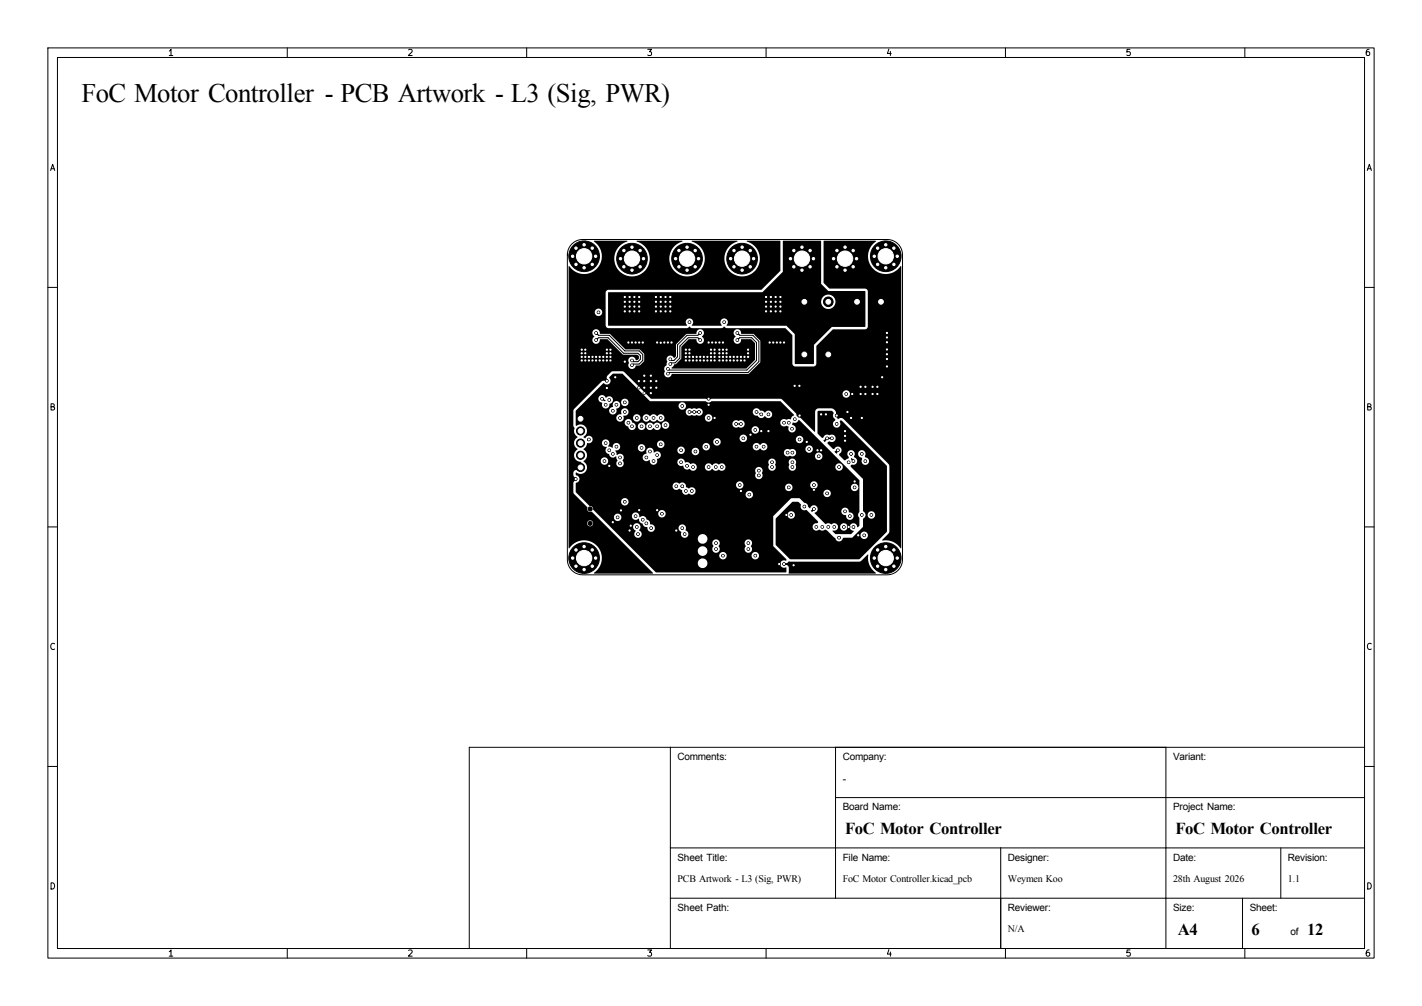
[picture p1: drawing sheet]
<svg xmlns="http://www.w3.org/2000/svg" width="297mm" height="210mm" viewBox="0 0 297 210" stroke-linecap="round" stroke-linejoin="round" font-family="sans-serif">
<defs><g id="words">
<text font-size="5.6" x="17" y="21.3">FoC Motor Controller - PCB Artwork - L3 (Sig, PWR)</text>
<g font-size="3.5">
<text x="176.5" y="174.1">FoC Motor Controller</text>
<text x="245.5" y="174.1">FoC Motor Controller</text>
<text x="246" y="195.1">A4</text>
<text x="261.4" y="195.1">6</text>
<text x="273" y="195.1">12</text>
</g>
<g font-size="2.1">
<text x="141.5" y="158.7">Comments:</text>
<text x="176" y="158.7">Company:</text>
<text x="245" y="158.7">Variant:</text>
<text x="176" y="163.2">-</text>
<text x="176" y="169.2">Board Name:</text>
<text x="245" y="169.2">Project Name:</text>
<text x="141.5" y="179.7">Sheet Title:</text>
<text x="176" y="179.7">File Name:</text>
<text x="210.5" y="179.7">Designer:</text>
<text x="245" y="179.7">Date:</text>
<text x="269" y="179.7">Revision:</text>
<text x="141.5" y="184.2">PCB Artwork - L3 (Sig, PWR)</text>
<text x="176" y="184.2">FoC Motor Controller.kicad_pcb</text>
<text x="210.5" y="184.2">Weymen Koo</text>
<text x="245" y="184.2">28th August 2026</text>
<text x="269" y="184.2">1.1</text>
<text x="141.5" y="190.2">Sheet Path:</text>
<text x="210.5" y="190.2">Reviewer:</text>
<text x="245" y="190.2">Size:</text>
<text x="261" y="190.2">Sheet:</text>
<text x="210.5" y="194.7">N/A</text>
<text x="269.5" y="195.2">of</text>
</g>
<g font-size="1.3">
<text x="35" y="12">1</text>
<text x="85" y="12">2</text>
<text x="135" y="12">3</text>
<text x="185" y="12">4</text>
<text x="235" y="12">5</text>
<text x="285" y="12">6</text>
<text x="10.3" y="36">A</text>
<text x="285.3" y="36">A</text>
<text x="10.2" y="86">B</text>
<text x="285.2" y="86">B</text>
<text x="10.2" y="136">C</text>
<text x="285.2" y="136">C</text>
<text x="10.2" y="186">D</text>
<text x="285.2" y="186">D</text>
<text x="35" y="200">1</text>
<text x="85" y="200">2</text>
<text x="135" y="200">3</text>
<text x="185" y="200">4</text>
<text x="235" y="200">5</text>
<text x="285" y="200">6</text>
</g>
</g></defs>
<g fill="none" stroke="#000" stroke-width=".21">
<path d="M10 10h277v190h-277zM12 12h273v186h-273zM60 10v2M110 10v2M160 10v2M210 10v2M260 10v2M119.4 50.9a3.2 3.2 0 0 1 2.3-.9h63.6a3.2 3.2 0 0 1 3.2 3.2v63.6a3.2 3.2 0 0 1-3.2 3.2h-63.6a3.2 3.2 0 0 1-3.2-3.2v-63.6a3.2 3.2 0 0 1 .9-2.3zM10 60h2M124.5 71l.5-.5h2l3.2 3.3h3l.5 .5v.7l-.5 .5h-1l-.2-.2M124.5 69.5l.5 .5h2.2l3.3 3.3h3l.8 .7v1.3l-.8 .7h-1.3l-.2 .3M146.2 71l-.5-.5h-2l-1.7 1.8v2.5l-1 1h-.8l-.2 .2"/>
<path d="M146.2 69.5l-.5 .5h-2.2l-2 2v2.5l-.8 .8h-.5l-.2-.3M154 71l.5-.5h2.5l1 1v3.8l-2 2h-16.3l-.2-.3M154 69.5l.5 .5h2.7l1.3 1.3v4.2l-2.3 2.3h-16.5l-.2 .2M285 60h2M10 110h2M285 110h2M140 156v42M174.5 156v31.5M243.5 156v42M285 156h-187v42M10 160h2M140 177h145"/>
<path d="M174.5 166.5h110.5M209 177v21M267.5 177v10.5M285 160h2M60 198v2M110 198v2M140 187.5h145M160 198v2M210 198v2M259.5 187.5v10.5M260 198v2"/>
</g>
<g fill="#000" stroke="#000" stroke-width=".21">
<circle cx="119.6" cy="53.5" r=".4"/>
<circle cx="120.3" cy="51.8" r=".4"/>
<circle cx="120.3" cy="55.2" r=".4"/>
<circle cx="122" cy="55.9" r=".4"/>
<circle cx="122" cy="51.1" r=".4"/>
<circle cx="122" cy="53.5" r="3.2"/>
<circle cx="123.7" cy="51.8" r=".4"/>
<circle cx="123.7" cy="55.2" r=".4"/>
<circle cx="124.4" cy="53.5" r=".4"/>
<circle cx="129.6" cy="54" r=".4"/>
<circle cx="130.3" cy="55.7" r=".4"/>
<circle cx="130.3" cy="52.3" r=".4"/>
<circle cx="132" cy="51.6" r=".4"/>
<circle cx="132" cy="56.4" r=".4"/>
<circle cx="132" cy="54" r="3.2"/>
<circle cx="133.7" cy="55.7" r=".4"/>
<circle cx="133.7" cy="52.3" r=".4"/>
<circle cx="134.4" cy="54" r=".4"/>
<circle cx="141.1" cy="54" r=".4"/>
<circle cx="141.8" cy="55.7" r=".4"/>
<circle cx="141.8" cy="52.3" r=".4"/>
<circle cx="143.5" cy="54" r="3.2"/>
<circle cx="143.5" cy="51.6" r=".4"/>
<circle cx="143.5" cy="56.4" r=".4"/>
<circle cx="145.2" cy="55.7" r=".4"/>
<circle cx="145.2" cy="52.3" r=".4"/>
<circle cx="145.9" cy="54" r=".4"/>
<circle cx="152.6" cy="54" r=".4"/>
<circle cx="153.3" cy="55.7" r=".4"/>
<circle cx="153.3" cy="52.3" r=".4"/>
<circle cx="155" cy="51.6" r=".4"/>
<circle cx="155" cy="56.4" r=".4"/>
<circle cx="155" cy="54" r="3.2"/>
<circle cx="156.7" cy="55.7" r=".4"/>
<circle cx="156.7" cy="52.3" r=".4"/>
<circle cx="157.4" cy="54" r=".4"/>
<circle cx="165.1" cy="54" r=".4"/>
<circle cx="165.8" cy="55.7" r=".4"/>
<circle cx="165.8" cy="52.3" r=".4"/>
<circle cx="167.5" cy="54" r="3.2"/>
<circle cx="167.5" cy="51.6" r=".4"/>
<circle cx="167.5" cy="56.4" r=".4"/>
<circle cx="169.2" cy="55.7" r=".4"/>
<circle cx="169.2" cy="52.3" r=".4"/>
<circle cx="169.9" cy="54" r=".4"/>
<circle cx="174.1" cy="54" r=".4"/>
<circle cx="174.8" cy="55.7" r=".4"/>
<circle cx="174.8" cy="52.3" r=".4"/>
<circle cx="176.5" cy="54" r="3.2"/>
<circle cx="176.5" cy="51.6" r=".4"/>
<circle cx="176.5" cy="56.4" r=".4"/>
<circle cx="178.2" cy="55.7" r=".4"/>
<circle cx="178.2" cy="52.3" r=".4"/>
<circle cx="178.9" cy="54" r=".4"/>
<circle cx="182.6" cy="53.5" r=".4"/>
<circle cx="183.3" cy="51.8" r=".4"/>
<circle cx="183.3" cy="55.2" r=".4"/>
<circle cx="185" cy="53.5" r="3.2"/>
<circle cx="185" cy="51.1" r=".4"/>
<circle cx="185" cy="55.9" r=".4"/>
<circle cx="186.7" cy="51.8" r=".4"/>
<circle cx="186.7" cy="55.2" r=".4"/>
<circle cx="187.4" cy="53.5" r=".4"/>
<circle cx="121.5" cy="73" r=".27"/>
<circle cx="121.5" cy="73.8" r=".27"/>
<circle cx="121.5" cy="74.5" r=".27"/>
<circle cx="121.5" cy="75.3" r=".28"/>
<circle cx="122.3" cy="73" r=".27"/>
<circle cx="122.3" cy="73.8" r=".27"/>
<circle cx="122.3" cy="74.5" r=".27"/>
<circle cx="122.3" cy="75.3" r=".28"/>
<circle cx="123" cy="74.5" r=".28"/>
<circle cx="123" cy="75.3" r=".28"/>
<circle cx="123.7" cy="74.5" r=".28"/>
<circle cx="123.8" cy="75.3" r=".28"/>
<circle cx="124.5" cy="71" r=".27"/>
<circle cx="124.5" cy="74.5" r=".27"/>
<circle cx="124.5" cy="69.5" r=".27"/>
<circle cx="124.5" cy="75.3" r=".28"/>
<circle cx="125" cy="65.2" r=".28"/>
<circle cx="125.3" cy="74.5" r=".27"/>
<circle cx="125.3" cy="75.3" r=".28"/>
<circle cx="126" cy="74.5" r=".28"/>
<circle cx="126" cy="75.3" r=".28"/>
<circle cx="126.7" cy="73" r=".27"/>
<circle cx="126.7" cy="73.8" r=".27"/>
<circle cx="126.7" cy="74.5" r=".28"/>
<circle cx="126.8" cy="75.3" r=".28"/>
<circle cx="126.8" cy="79.5" r=".28"/>
<circle cx="127.5" cy="73" r=".27"/>
<circle cx="127.5" cy="73.8" r=".27"/>
<circle cx="127.5" cy="74.5" r=".28"/>
<circle cx="127.5" cy="75.3" r=".28"/>
<circle cx="128.5" cy="78.8" r=".27"/>
<circle cx="130.5" cy="65" r=".27"/>
<circle cx="130.5" cy="62" r=".27"/>
<circle cx="130.5" cy="64" r=".27"/>
<circle cx="130.5" cy="63" r=".27"/>
<circle cx="130.5" cy="75.5" r=".28"/>
<circle cx="131.3" cy="71.5" r=".27"/>
<circle cx="131.5" cy="62" r=".27"/>
<circle cx="131.5" cy="65" r=".27"/>
<circle cx="131.5" cy="63" r=".27"/>
<circle cx="131.5" cy="64" r=".27"/>
<circle cx="132" cy="71.5" r=".28"/>
<circle cx="132" cy="75.3" r=".28"/>
<circle cx="132" cy="76.3" r=".28"/>
<circle cx="132.5" cy="65" r=".27"/>
<circle cx="132.5" cy="62" r=".27"/>
<circle cx="132.5" cy="64" r=".27"/>
<circle cx="132.5" cy="63" r=".27"/>
<circle cx="132.7" cy="71.5" r=".28"/>
<circle cx="133.4" cy="79.6" r=".25"/>
<circle cx="133.5" cy="65" r=".27"/>
<circle cx="133.5" cy="62" r=".27"/>
<circle cx="133.5" cy="63" r=".27"/>
<circle cx="133.5" cy="64" r=".27"/>
<circle cx="133.5" cy="71.5" r=".28"/>
<circle cx="134.3" cy="71.5" r=".27"/>
<circle cx="134.6" cy="78.4" r=".25"/>
<circle cx="134.6" cy="79.6" r=".25"/>
<circle cx="135.9" cy="78.4" r=".25"/>
<circle cx="135.9" cy="79.6" r=".25"/>
<circle cx="137" cy="62" r=".27"/>
<circle cx="137" cy="65" r=".27"/>
<circle cx="137" cy="63" r=".27"/>
<circle cx="137" cy="64" r=".27"/>
<circle cx="137.1" cy="79.6" r=".25"/>
<circle cx="137.3" cy="71.5" r=".27"/>
<circle cx="138" cy="65" r=".27"/>
<circle cx="138" cy="62" r=".27"/>
<circle cx="138" cy="64" r=".27"/>
<circle cx="138" cy="63" r=".27"/>
<circle cx="138" cy="71.6" r=".28"/>
<circle cx="138.7" cy="71.5" r=".28"/>
<circle cx="139" cy="65" r=".27"/>
<circle cx="139" cy="62" r=".27"/>
<circle cx="139" cy="64" r=".27"/>
<circle cx="139" cy="63" r=".27"/>
<circle cx="139.5" cy="77" r=".27"/>
<circle cx="139.5" cy="78" r=".27"/>
<circle cx="139.5" cy="71.5" r=".28"/>
<circle cx="140" cy="75" r=".28"/>
<circle cx="140" cy="62" r=".28"/>
<circle cx="140" cy="65" r=".28"/>
<circle cx="140" cy="76" r=".28"/>
<circle cx="140" cy="63" r=".28"/>
<circle cx="140" cy="64" r=".28"/>
<circle cx="140.3" cy="71.5" r=".27"/>
<circle cx="143.3" cy="73" r=".27"/>
<circle cx="143.3" cy="73.8" r=".27"/>
<circle cx="143.3" cy="74.5" r=".27"/>
<circle cx="143.3" cy="75.3" r=".28"/>
<circle cx="144" cy="73" r=".28"/>
<circle cx="144" cy="73.8" r=".28"/>
<circle cx="144" cy="67.2" r=".28"/>
<circle cx="144" cy="74.5" r=".28"/>
<circle cx="144" cy="75.3" r=".28"/>
<circle cx="144.7" cy="74.5" r=".28"/>
<circle cx="144.7" cy="75.3" r=".28"/>
<circle cx="145.5" cy="74.5" r=".28"/>
<circle cx="145.5" cy="75.3" r=".28"/>
<circle cx="146.3" cy="71" r=".27"/>
<circle cx="146.3" cy="69.5" r=".27"/>
<circle cx="146.3" cy="74.5" r=".27"/>
<circle cx="146.3" cy="75.3" r=".28"/>
<circle cx="147" cy="74.5" r=".28"/>
<circle cx="147" cy="75.3" r=".28"/>
<circle cx="147.7" cy="74.5" r=".28"/>
<circle cx="147.7" cy="75.3" r=".28"/>
<circle cx="148" cy="71.5" r=".28"/>
<circle cx="148.5" cy="73" r=".27"/>
<circle cx="148.5" cy="73.8" r=".27"/>
<circle cx="148.5" cy="74.5" r=".28"/>
<circle cx="148.5" cy="75.3" r=".28"/>
<circle cx="148.7" cy="71.5" r=".28"/>
<circle cx="149.3" cy="73" r=".27"/>
<circle cx="149.3" cy="73.8" r=".27"/>
<circle cx="149.3" cy="74.5" r=".27"/>
<circle cx="149.3" cy="75.3" r=".28"/>
<circle cx="149.5" cy="71.5" r=".28"/>
<circle cx="150.3" cy="73" r=".27"/>
<circle cx="150.3" cy="73.8" r=".27"/>
<circle cx="150.3" cy="71.5" r=".27"/>
<circle cx="150.3" cy="74.5" r=".27"/>
<circle cx="150.3" cy="75.3" r=".28"/>
<circle cx="151" cy="73.8" r=".27"/>
<circle cx="151" cy="73" r=".27"/>
<circle cx="151" cy="71.5" r=".27"/>
<circle cx="151" cy="74.5" r=".27"/>
<circle cx="151" cy="75.3" r=".28"/>
<circle cx="151.3" cy="67.2" r=".27"/>
<circle cx="151.7" cy="73" r=".27"/>
<circle cx="151.7" cy="73.8" r=".27"/>
<circle cx="151.7" cy="74.5" r=".28"/>
<circle cx="151.7" cy="75.3" r=".28"/>
<circle cx="152.5" cy="74.5" r=".28"/>
<circle cx="152.5" cy="75.3" r=".28"/>
<circle cx="153.3" cy="74.5" r=".27"/>
<circle cx="153.3" cy="75.3" r=".28"/>
<circle cx="154" cy="71" r=".27"/>
<circle cx="154" cy="69.5" r=".27"/>
<circle cx="154" cy="74.5" r=".27"/>
<circle cx="154" cy="75.3" r=".28"/>
<circle cx="154.7" cy="74.5" r=".28"/>
<circle cx="154.7" cy="75.3" r=".28"/>
<circle cx="155.5" cy="74.5" r=".28"/>
<circle cx="155.5" cy="75.3" r=".28"/>
<circle cx="156.2" cy="73.8" r=".27"/>
<circle cx="156.2" cy="73" r=".27"/>
<circle cx="156.3" cy="74.5" r=".27"/>
<circle cx="160" cy="65" r=".27"/>
<circle cx="160" cy="62" r=".27"/>
<circle cx="160" cy="64" r=".27"/>
<circle cx="160" cy="63" r=".27"/>
<circle cx="160.7" cy="71.5" r=".28"/>
<circle cx="161" cy="65" r=".27"/>
<circle cx="161" cy="62" r=".27"/>
<circle cx="161" cy="64" r=".27"/>
<circle cx="161" cy="63" r=".27"/>
<circle cx="161.5" cy="71.5" r=".28"/>
<circle cx="162" cy="65" r=".27"/>
<circle cx="162" cy="62" r=".27"/>
<circle cx="162" cy="63" r=".27"/>
<circle cx="162" cy="64" r=".27"/>
<circle cx="162.3" cy="71.5" r=".28"/>
<circle cx="163" cy="62" r=".27"/>
<circle cx="163" cy="65" r=".27"/>
<circle cx="163" cy="63" r=".27"/>
<circle cx="163" cy="64" r=".27"/>
<circle cx="163" cy="71.5" r=".27"/>
<circle cx="163.7" cy="71.5" r=".28"/>
<circle cx="173" cy="74" r="1"/>
<circle cx="173" cy="63" r="1"/>
<circle cx="184" cy="63" r="1"/>
<circle cx="184.2" cy="78.8" r=".27"/>
<circle cx="185.2" cy="70.5" r=".27"/>
<circle cx="185.2" cy="71.5" r=".27"/>
<circle cx="185.2" cy="73.9" r=".27"/>
<circle cx="185.2" cy="72.9" r=".27"/>
<circle cx="185.2" cy="74.9" r=".27"/>
<circle cx="185.2" cy="69.5" r=".28"/>
<circle cx="185.3" cy="76.5" r=".28"/>
<circle cx="120.3" cy="100" r=".27"/>
<circle cx="121.3" cy="92.5" r=".85"/>
<circle cx="121.3" cy="90" r=".85"/>
<circle cx="121.3" cy="95" r=".85"/>
<circle cx="121.3" cy="97.6" r=".85"/>
<circle cx="123" cy="91.8" r=".27"/>
<circle cx="125.7" cy="83.3" r=".28"/>
<circle cx="126.3" cy="96.3" r=".27"/>
<circle cx="126.5" cy="92.5" r=".27"/>
<circle cx="126.5" cy="84.5" r=".28"/>
<circle cx="126.7" cy="81" r=".27"/>
<circle cx="127.3" cy="94" r=".27"/>
<circle cx="127.3" cy="97.3" r=".27"/>
<circle cx="127.3" cy="83.5" r=".28"/>
<circle cx="128" cy="85.8" r=".27"/>
<circle cx="128" cy="94.8" r=".27"/>
<circle cx="128.7" cy="93.3" r=".28"/>
<circle cx="128.8" cy="84.5" r=".28"/>
<circle cx="129.5" cy="95.5" r=".27"/>
<circle cx="129.5" cy="96.8" r=".27"/>
<circle cx="129.5" cy="87.3" r=".28"/>
<circle cx="130.5" cy="86" r=".27"/>
<circle cx="130.5" cy="84" r=".27"/>
<circle cx="131.3" cy="88.3" r=".27"/>
<circle cx="132" cy="89" r=".27"/>
<circle cx="133" cy="87.3" r=".28"/>
<circle cx="133.4" cy="80.9" r=".25"/>
<circle cx="134" cy="93.5" r=".27"/>
<circle cx="134" cy="89" r=".27"/>
<circle cx="134.6" cy="82.1" r=".25"/>
<circle cx="134.6" cy="80.9" r=".25"/>
<circle cx="135" cy="95.5" r=".27"/>
<circle cx="135" cy="87.3" r=".28"/>
<circle cx="135.7" cy="89" r=".27"/>
<circle cx="135.7" cy="94.3" r=".28"/>
<circle cx="135.9" cy="82.1" r=".25"/>
<circle cx="135.9" cy="80.9" r=".25"/>
<circle cx="136.5" cy="87.3" r=".28"/>
<circle cx="136.5" cy="96.3" r=".28"/>
<circle cx="137.1" cy="80.9" r=".25"/>
<circle cx="137.3" cy="95" r=".27"/>
<circle cx="137.3" cy="89" r=".27"/>
<circle cx="138" cy="92.8" r=".27"/>
<circle cx="138" cy="87.3" r=".28"/>
<circle cx="139" cy="88.8" r=".27"/>
<circle cx="142.3" cy="96.5" r=".27"/>
<circle cx="142.3" cy="94" r=".27"/>
<circle cx="142.5" cy="84.8" r=".27"/>
<circle cx="143.5" cy="97.3" r=".28"/>
<circle cx="144" cy="86" r=".28"/>
<circle cx="144.7" cy="97.5" r=".27"/>
<circle cx="145" cy="86" r=".28"/>
<circle cx="145.3" cy="94.3" r=".27"/>
<circle cx="146" cy="86" r=".28"/>
<circle cx="147.5" cy="93.3" r=".28"/>
<circle cx="148" cy="97.5" r=".28"/>
<circle cx="148" cy="83.3" r=".28"/>
<circle cx="148" cy="87.3" r=".28"/>
<circle cx="148" cy="84.5" r=".28"/>
<circle cx="149.3" cy="87.3" r=".27"/>
<circle cx="149.5" cy="97.5" r=".27"/>
<circle cx="149.7" cy="92.3" r=".28"/>
<circle cx="150.7" cy="97.5" r=".27"/>
<circle cx="153.7" cy="88.5" r=".27"/>
<circle cx="154.7" cy="88.5" r=".27"/>
<circle cx="155.2" cy="91.5" r=".27"/>
<circle cx="156.7" cy="90.8" r=".27"/>
<circle cx="157.7" cy="89.8" r=".27"/>
<circle cx="158" cy="86" r=".27"/>
<circle cx="158" cy="93.3" r=".27"/>
<circle cx="158.5" cy="98.3" r=".28"/>
<circle cx="158.5" cy="99.3" r=".28"/>
<circle cx="159" cy="90" r=".27"/>
<circle cx="159" cy="86.5" r=".27"/>
<circle cx="159.5" cy="93.3" r=".28"/>
<circle cx="160.5" cy="90" r=".27"/>
<circle cx="160.5" cy="86.5" r=".27"/>
<circle cx="161.3" cy="97.5" r=".27"/>
<circle cx="161.3" cy="96.5" r=".27"/>
<circle cx="163.7" cy="88.3" r=".28"/>
<circle cx="164.5" cy="94.5" r=".27"/>
<circle cx="164.7" cy="88.3" r=".28"/>
<circle cx="165.4" cy="89.5" r=".27"/>
<circle cx="165.5" cy="97.5" r=".27"/>
<circle cx="165.5" cy="94.5" r=".27"/>
<circle cx="165.5" cy="96.5" r=".27"/>
<circle cx="166" cy="80.5" r=".27"/>
<circle cx="166" cy="87.5" r=".27"/>
<circle cx="167" cy="80.5" r=".27"/>
<circle cx="167" cy="91.8" r=".27"/>
<circle cx="167" cy="86.8" r=".27"/>
<circle cx="168.5" cy="92.3" r=".28"/>
<circle cx="169" cy="93.8" r=".27"/>
<circle cx="170.7" cy="94" r=".27"/>
<circle cx="171" cy="95.3" r=".27"/>
<circle cx="171.5" cy="86.5" r=".27"/>
<circle cx="171.5" cy="94" r=".27"/>
<circle cx="172.5" cy="86.5" r=".27"/>
<circle cx="172.7" cy="91.5" r=".28"/>
<circle cx="173.7" cy="91.5" r=".28"/>
<circle cx="174.7" cy="88.5" r=".28"/>
<circle cx="174.7" cy="86.8" r=".28"/>
<circle cx="175" cy="94" r=".27"/>
<circle cx="175.2" cy="97.5" r=".27"/>
<circle cx="176.5" cy="91" r=".27"/>
<circle cx="176.5" cy="90" r=".27"/>
<circle cx="176.5" cy="92" r=".27"/>
<circle cx="176.7" cy="82.3" r=".28"/>
<circle cx="177" cy="86" r=".27"/>
<circle cx="177.2" cy="96.5" r=".27"/>
<circle cx="177.7" cy="94.8" r=".28"/>
<circle cx="177.7" cy="87.3" r=".28"/>
<circle cx="178" cy="82.3" r=".28"/>
<circle cx="178.3" cy="96.3" r=".28"/>
<circle cx="179.7" cy="80.8" r=".28"/>
<circle cx="179.7" cy="82.3" r=".28"/>
<circle cx="180" cy="94.8" r=".27"/>
<circle cx="180" cy="87.3" r=".27"/>
<circle cx="180.7" cy="96.3" r=".27"/>
<circle cx="180.7" cy="80.8" r=".28"/>
<circle cx="180.7" cy="82.3" r=".28"/>
<circle cx="182.2" cy="80.8" r=".27"/>
<circle cx="182.3" cy="82.3" r=".28"/>
<circle cx="183.2" cy="80.8" r=".27"/>
<circle cx="183.3" cy="82.3" r=".28"/>
<circle cx="119.6" cy="116.5" r=".4"/>
<circle cx="120.3" cy="114.8" r=".4"/>
<circle cx="120.3" cy="118.2" r=".4"/>
<circle cx="122" cy="114.1" r=".4"/>
<circle cx="122" cy="118.9" r=".4"/>
<circle cx="122" cy="116.5" r="3.2"/>
<circle cx="123.2" cy="106.2" r=".42"/>
<circle cx="123.2" cy="109.2" r=".42"/>
<circle cx="123.7" cy="114.8" r=".4"/>
<circle cx="123.7" cy="118.2" r=".4"/>
<circle cx="124.4" cy="116.5" r=".4"/>
<circle cx="128" cy="109" r=".27"/>
<circle cx="129" cy="108" r=".28"/>
<circle cx="129.7" cy="106.6" r=".27"/>
<circle cx="130.5" cy="104.7" r=".27"/>
<circle cx="131.5" cy="110.7" r=".28"/>
<circle cx="131.7" cy="109.7" r=".27"/>
<circle cx="132.7" cy="107.7" r=".27"/>
<circle cx="133" cy="110" r=".28"/>
<circle cx="133.3" cy="111.5" r=".27"/>
<circle cx="133.5" cy="106.5" r=".27"/>
<circle cx="134.3" cy="108.5" r=".27"/>
<circle cx="135" cy="109.3" r=".28"/>
<circle cx="136" cy="110.3" r=".28"/>
<circle cx="137.3" cy="106.5" r=".27"/>
<circle cx="138.3" cy="107.2" r=".27"/>
<circle cx="141.3" cy="101.5" r=".27"/>
<circle cx="141.3" cy="110.7" r=".27"/>
<circle cx="142.5" cy="101.5" r=".27"/>
<circle cx="142.5" cy="110.3" r=".28"/>
<circle cx="143" cy="111.5" r=".28"/>
<circle cx="143.3" cy="102.5" r=".27"/>
<circle cx="144.5" cy="102.5" r=".27"/>
<circle cx="149.6" cy="114.6" r=".27"/>
<circle cx="149.6" cy="113.4" r=".27"/>
<circle cx="151" cy="116" r=".27"/>
<circle cx="154.5" cy="101.2" r=".28"/>
<circle cx="154.7" cy="102.5" r=".27"/>
<circle cx="156.3" cy="113.4" r=".27"/>
<circle cx="156.3" cy="114.6" r=".27"/>
<circle cx="156.5" cy="103.2" r=".28"/>
<circle cx="157.7" cy="116" r=".28"/>
<circle cx="162.7" cy="117.7" r=".27"/>
<circle cx="163.7" cy="117.7" r=".27"/>
<circle cx="164.3" cy="107.5" r=".27"/>
<circle cx="164.7" cy="101.8" r=".27"/>
<circle cx="165.3" cy="107.5" r=".27"/>
<circle cx="165.7" cy="118" r=".28"/>
<circle cx="168" cy="105.7" r=".27"/>
<circle cx="170" cy="102.2" r=".27"/>
<circle cx="170" cy="101.2" r=".27"/>
<circle cx="170" cy="106.2" r=".27"/>
<circle cx="170.5" cy="110" r=".28"/>
<circle cx="171.7" cy="110" r=".28"/>
<circle cx="172.7" cy="103" r=".28"/>
<circle cx="173" cy="110" r=".28"/>
<circle cx="174.3" cy="110" r=".28"/>
<circle cx="175.3" cy="112.3" r=".28"/>
<circle cx="176.3" cy="110" r=".28"/>
<circle cx="176.5" cy="106.7" r=".27"/>
<circle cx="177.3" cy="110" r=".28"/>
<circle cx="177.5" cy="107.7" r=".27"/>
<circle cx="178.2" cy="110" r=".27"/>
<circle cx="178.5" cy="100.5" r=".27"/>
<circle cx="178.5" cy="101.8" r=".27"/>
<circle cx="179.2" cy="111.7" r=".27"/>
<circle cx="180" cy="107.5" r=".27"/>
<circle cx="180.5" cy="111.7" r=".27"/>
<circle cx="182" cy="107.5" r=".27"/>
<circle cx="182.6" cy="116.5" r=".4"/>
<circle cx="183.3" cy="114.8" r=".4"/>
<circle cx="183.3" cy="118.2" r=".4"/>
<circle cx="185" cy="116.5" r="3.2"/>
<circle cx="185" cy="114.1" r=".4"/>
<circle cx="185" cy="118.9" r=".4"/>
<circle cx="186.7" cy="114.8" r=".4"/>
<circle cx="186.7" cy="118.2" r=".4"/>
<circle cx="187.4" cy="116.5" r=".4"/>
</g>
<g fill="#000">
<path d="M124 50.3l6.9-.1 .1 .2a3.7 3.7 0 0 0-2 5.8 3.7 3.7 0 0 0 6.1-.1 3.7 3.7 0 0 0-2.1-5.7v-.2l9.5 .1a3.7 3.7 0 0 0-2.4 5.3 3.7 3.7 0 0 0 5.7 1.2 3.7 3.7 0 0 0-.2-5.8l-1.1-.7 9.4-.1 .1 .2a3.7 3.7 0 0 0-2 5.8 3.7 3.7 0 0 0 6.1-.1 3.7 3.7 0 0 0-2.1-5.7v-.2l7 .1v6.3l-3.9 3.9h-32.1l-.4 .2-.1 .4 .1 7.1 .5 .3h16.3l.6-.3 .6 .3h6.1l.6-.3 .6 .3h12.1l1.5 1.5v5.9l.1 .4 .5 .2h3.8l.4-.1 .2-.4v-3.8l3.4-3.4h6.8l.4-.3 .2-7.6a.63 .63 0 0 0-.7-.7h-7.3l-1.3-1.1v-8.8h11a3.8 3.8 0 0 0-1.3 5 3.8 3.8 0 0 0 4.9 1.5l.9-.6 .6-.6h.1v58.8h-.1a3.7 3.7 0 0 0-2.6-1.6l-1.2-.1 1.3-1.3 .2-.5-.1-13.8-9.6-9.7a.87 .87 0 0 0-1.1 .1l-.5-.7 .1-.8-.6-.7-3-.1a.76 .76 0 0 0-.8 .8v4l-.1 .1-2.8-2.8-.6-.2-.3-.3-.2-.6-2.8-2.8-.3-.1-14.5-.1-.6 .3-.7-.3h-11.3l-1.1-1h41.1a.78 .78 0 0 0 1 .8 .78 .78 0 0 0 .3-1.3 .78 .78 0 0 0-1.3 .3v.2h-41.1l-4.6-4.6-2.4-.1-1 .9a.68 .68 0 0 0 .1 1v.2l-.2 .2-.6-.3-.5 .1-5.8 5.8-.2 3.4 .3 .5a1.52 1.52 0 0 0 .6 1.9 1.57 1.57 0 0 0 0 2.6 1.41 1.41 0 0 0-.6 1.6 1.41 1.41 0 0 0 1.4 1.1l.4 .4a.87 .87 0 0 1 0 1.3 .87 .87 0 0 1-1.2 0h-.6l-.2 .4v.8l.7 .6-.7 .7v2.2l2.9 3a.69 .69 0 0 0 .1 .8 .69 .69 0 0 0 .8 .1l12.8 12.8-.1 .1-12.3-.1a3.8 3.8 0 0 0 .6-5.7 3.8 3.8 0 0 0-5.8 .6v-5.3h3.8v.1a.63 .63 0 0 0 1 .5 .63 .63 0 0 0 0-1.1 .63 .63 0 0 0-1 .5h-3.8v-39.8h4.9l.1 .5 .3 .3a.84 .84 0 0 0 .1 1.5 .84 .84 0 0 0 1.2-.9h1.5l3.2 3.2 3 .1 .3 .3v.5l-.3 .3-.3-.1a.81 .81 0 0 0-1.2-.5 .81 .81 0 0 0-.2 1.2 .78 .78 0 0 0 0 1 .78 .78 0 0 0 1 .1h6.3l.2 .6a.82 .82 0 0 0 .4 1.3 .82 .82 0 0 0 1.1-.7l16-.1 2.4-2.4v-4.4l-1.4-1.5h-2.5l-.1-.1a.79 .79 0 0 0-1.2-.8 .79 .79 0 0 0 0 1.4 .84 .84 0 0 0 .1 1.5 .84 .84 0 0 0 1.2-.9h1.9l.9 .9v3.4l-1.8 1.8h-15.6v-.2l.5-.6 .4-.1 1.1-1.1v-2.6l1.6-1.5 1.6 .1a.8 .8 0 0 0 1.2 .8 .8 .8 0 0 0-.1-1.4 .8 .8 0 0 0 .1-1.5 .8 .8 0 0 0-1.2 .8l-.1 .1h-2l-2.1 2.1-.1 2.5-.4 .4a.86 .86 0 0 0-1.2-.4 .86 .86 0 0 0-.2 1.3l-.2 .7-.3 .2-.2 .4h-6.3l.4-.6h.8l.9-.9v-1.6l-1-.9h-2.9l-3.2-3.1-2-.1-.1-.1a.78 .78 0 0 0-.7-.9 .78 .78 0 0 0-.9 .7h-4.9v-4.3h5.4v.2a.78 .78 0 0 0 1.2 .6 .78 .78 0 0 0 0-1.4 .78 .78 0 0 0-1.2 .6h-5.4l.1-9.6a3.8 3.8 0 0 0 5.8 .6 3.8 3.8 0 0 0-.7-5.8zM127 61h32.3l4.2-4.3v-6.3l.1-.2 7.8 .1 .1 9 1.5 1.4h7.6l.1 .2v7.3l-7 .1-3.7 3.7-.1 4h-3.9v-6.3l-1.7-1.7h-12.5a.81 .81 0 0 0 .2-1.2 .81 .81 0 0 0-1.1-.2 .81 .81 0 0 0-.3 1.1l.1 .3-6.2-.1a.81 .81 0 0 0 .1-1.2 .81 .81 0 0 0-1.2 0 .81 .81 0 0 0 .1 1.2l-16.4 .1-.1-5.1h44.5a1.51 1.51 0 0 0 2.1 1.5 1.51 1.51 0 0 0 .4-2.5 1.51 1.51 0 0 0-2.5 .7v.3h-44.5zM124.5 69.5l.2-.1 .2 .4-.1 .2-.4-.3zM124.4 70.8l.4-.2 .1 .1-.2 .4zM128 78h2l5.8 5.7h11.5a.9 .9 0 0 0 1.3 0l14.4 .1 2.8 2.8-.4 .4-.2 .5-1.1 .1a.8 .8 0 0 0-1.1 .8 .8 .8 0 0 0 1.3 .5l.4 .2a.8 .8 0 0 0 .5 1.1 .8 .8 0 0 0 1-.6 .8 .8 0 0 0-.7-.9v-.4a1.11 1.11 0 0 0 1.4-.7l12.6 12.6v6.7a.8 .8 0 0 0 0 1.2v1.6l-.3 .4-.2-.2a.79 .79 0 0 0-.9-.7 .79 .79 0 0 0-.7 .9 .79 .79 0 0 0 .9 .7l-.6 .7h-3.1l-.7-.6v-.2a.87 .87 0 0 0 1.1-.8h.5a.78 .78 0 0 0 1 .8 .78 .78 0 0 0 .3-1.3 .78 .78 0 0 0-1.3 .4v.1h-.5a.88 .88 0 0 0-1.5-.4 .89 .89 0 0 0-1.1-.1l-2.2-2.4 .4-.3h5.1a.79 .79 0 0 0 .9 .8l.1 .1a.79 .79 0 0 0 .8 .9 .79 .79 0 0 0 .8-.9 .79 .79 0 0 0-1-.6v-.1a.78 .78 0 0 0-.7-.9 .78 .78 0 0 0-.9 .7l-5-.1a.82 .82 0 0 0-.5-1.1 .82 .82 0 0 0-1.1 .6l-.3-.3a.92 .92 0 0 0-.9-.9l-.9-.9h-1.7l-3.8 3.8v6.2l2.7 2.7v.3a.82 .82 0 0 0-1.2 .7 .82 .82 0 0 0 1.2 .8l-.1 1h-27l-2.1-2h10.7v.2a1.01 1.01 0 0 0 1.6 .7 1.01 1.01 0 0 0 0-1.7 1.01 1.01 0 0 0-1.6 .8h-10.7l-2.6-2.6h13.3v.2a1.01 1.01 0 0 0 1.5 .8h3a.78 .78 0 0 0 .8 .9 .78 .78 0 0 0 .8-.9h5.2a.78 .78 0 0 0 1 .8 .78 .78 0 0 0 .3-1.3 .78 .78 0 0 0-1.3 .4v.1h-5.2a.78 .78 0 0 0-.8-.7 .78 .78 0 0 0-.8 .7h-3l.2-.1a1.01 1.01 0 0 0-.2-1.7 1.01 1.01 0 0 0-1.5 .8h-13.3l-2.5-2.5h15.8v.2a1.01 1.01 0 0 0 1.7 .7h1.4l.2 .7a.8 .8 0 0 0 0 1.2 .8 .8 0 0 0 1.2-.1 .8 .8 0 0 0-.1-1.1l.2-.7h5.2l.3 .7a.8 .8 0 0 0 0 1.2 .8 .8 0 0 0 1.1-.1 .8 .8 0 0 0-.1-1.1 .79 .79 0 0 0-.1-1.3 .79 .79 0 0 0-1.2 .6l-5.2-.1a.78 .78 0 0 0-.8-.6 .78 .78 0 0 0-.7 .7h-1.4a1.01 1.01 0 0 0-.2-1.7 1.01 1.01 0 0 0-1.5 .8h-15.8l-2.5-2.5h4.8a.77 .77 0 0 0 .5 .8l.1 .1a.81 .81 0 0 0-.1 1.3 .81 .81 0 0 0 1.2-.2 .81 .81 0 0 0-.4-1.2 .8 .8 0 0 0-.1-1.3 .8 .8 0 0 0-1.2 .5h-4.8l-2-2h2.8a.78 .78 0 0 0 .9 .9 .78 .78 0 0 0 .6-1.1h2.3v.1a.86 .86 0 0 0 .6 .7 .86 .86 0 0 0 .9-.2 .86 .86 0 0 0 .7 1 .79 .79 0 0 0 .9 .7l.1 .1a.78 .78 0 0 0 .8 .9 .78 .78 0 0 0 .8-.8h4.9a.79 .79 0 0 0 .6 .8v.1a.79 .79 0 0 0 .4 1.1 .79 .79 0 0 0 1.1-.5 .79 .79 0 0 0-.6-1 .79 .79 0 0 0-.4-1.2 .79 .79 0 0 0-1.1 .7l-4.9-.1a.99 .99 0 0 0-1-.7v-.1a.88 .88 0 0 0-.8-.9 .88 .88 0 0 0-1.5-.4l-.2-.8h4.2v.3a.78 .78 0 0 0 1.2 .4 .78 .78 0 0 0-.1-1.3 .78 .78 0 0 0-1.1 .6l-4.3-.1a.78 .78 0 0 0-1.2 .6l-2.3-.1a.78 .78 0 0 0-.8-.4 .78 .78 0 0 0-.7 .7h-2.8l-1.5-1.5a.73 .73 0 0 0-.8-.8l-.9-.9h7.5a.78 .78 0 0 0 1.1 .8 .78 .78 0 0 0 .2-1.3 .78 .78 0 0 0-1.2 .3l-.1 .2h-7.5l-1.9-1.9-.1-1.4h20.3a.85 .85 0 0 0 .5 .9 .85 .85 0 0 0 1-.3l.5 .3a.86 .86 0 0 0 .5 .9 .86 .86 0 0 0 1-.2 .77 .77 0 0 0 .9 .2h10.8a.78 .78 0 0 0 .9 .8 .78 .78 0 0 0 .6-1.1h14.8v.2a.78 .78 0 0 0 1.2 .6 .78 .78 0 0 0 0-1.4 .78 .78 0 0 0-1.2 .6h-14.8a.78 .78 0 0 0-.8-.4 .78 .78 0 0 0-.7 .7h-10.8l.1-.1a.83 .83 0 0 0 0-1.2 .83 .83 0 0 0-1.2 .1l-.5-.3-.1-.5h10.5v.1a.78 .78 0 0 0 .6 .7 .78 .78 0 0 0 .8-.3h8.9a.78 .78 0 0 0 1 .8 .78 .78 0 0 0 .3-1.3h3.9a.78 .78 0 0 0 .5 .8 .78 .78 0 0 0 .9-.3h7.1a.78 .78 0 0 0 1.1 .8 .78 .78 0 0 0 .2-1.3 .78 .78 0 0 0-1.2 .3l-.1 .2h-7.1a.78 .78 0 0 0-.3-1.2 .78 .78 0 0 0-1.1 .7l-4-.1a.78 .78 0 0 0-1.2 .6l-8.8-.1a.78 .78 0 0 0-.5-1.1 .78 .78 0 0 0-1 .7l-10.5-.1a.85 .85 0 0 0-1.3-.1 .79 .79 0 0 0-.9-.2 .79 .79 0 0 0-.5 .6h-20.3v-.5a.89 .89 0 0 0 .8-.9 .89 .89 0 0 0-.8-.9l.2-.5a1.41 1.41 0 0 0 2-.3 1.41 1.41 0 0 0-.5-2l3.6-.1a.78 .78 0 0 0 1 .8 .78 .78 0 0 0 .3-1.3 .78 .78 0 0 0-1.3 .3v.2h-3.5a1.49 1.49 0 0 0-.1-2.5 1.48 1.48 0 0 0 .7-1.1l.8-.2h2.3a.8 .8 0 0 0 1 .9 .89 .89 0 0 0-.2 1 .89 .89 0 0 0 .7 .6 .86 .86 0 0 0 .6 .6 .86 .86 0 0 0 .9-.2l.3 .8a.8 .8 0 0 0 0 1.2 .8 .8 0 0 0 1.1 0 .8 .8 0 0 0-.1-1.2l.3-.7h3.9a.85 .85 0 0 0 .6 .8 .85 .85 0 0 0 .9-.2v.1a.78 .78 0 0 0 .6 .9 .78 .78 0 0 0 1-.6h4.2l.1 .5a.79 .79 0 0 0 1 .3h.1a.92 .92 0 0 0 1.4 .7 .78 .78 0 0 0 .9 .3 .78 .78 0 0 0 .5-.8h1.7v.2a.85 .85 0 0 0 .7 .7 .85 .85 0 0 0 .9-.4 .95 .95 0 0 0 1.4 .1 .77 .77 0 0 0 .9 .2h6.6l.2 .5a.82 .82 0 0 0 .1 1.1 .82 .82 0 0 0 1.1 0 .82 .82 0 0 0 0-1.1 .78 .78 0 0 0-.3-1.2 .78 .78 0 0 0-1.1 .7h-6.6l.1-.1a.83 .83 0 0 0 0-1.2 .83 .83 0 0 0-1.2 .1 1 1 0 0 0-1.3 .1 .78 .78 0 0 0-.9-.4 .78 .78 0 0 0-.6 .7h-1.7a.91 .91 0 0 0-1.3-.6 .78 .78 0 0 0-1.1-.2l-.1-.2h17.5l.1 .6a.81 .81 0 0 0 .1 1.1 .81 .81 0 0 0 1.1-.1 .81 .81 0 0 0 .1-1.1l.1-.5h2.7l.2 .6a.79 .79 0 0 0 .3 1.2 .79 .79 0 0 0 1.1-.8h8.2v.2a.78 .78 0 0 0 1.2 .6 .78 .78 0 0 0 0-1.4 .78 .78 0 0 0-1.2 .6h-8.2l-.2-.4a.8 .8 0 0 0-.3-1.2 .8 .8 0 0 0-1.1 .6h-2.7v-.1a.78 .78 0 0 0-.8-.6 .78 .78 0 0 0-.7 .7h-17.5a.78 .78 0 0 0-.8-.7 .78 .78 0 0 0-.7 .7h-4.2l-.1-.5a.83 .83 0 0 0 .8-.9 .83 .83 0 0 0-1-.7l-.5 .2v-.6h5l.1 .5a.78 .78 0 0 0 .8 .4 .78 .78 0 0 0 .6-.6h1.5a.78 .78 0 0 0 .6 .8 .78 .78 0 0 0 .9-.6h17.7a.84 .84 0 0 0 .5 .8 .84 .84 0 0 0 .9-.1l.3 .2 4.8-.1v.1a.78 .78 0 0 0 1.2 .6 .78 .78 0 0 0 0-1.3 .78 .78 0 0 0-1.2 .6h-4.3l.1-.1a.84 .84 0 0 0 0-1.1 .84 .84 0 0 0-1.1-.2 .78 .78 0 0 0-1.2 .6h-17.7a.78 .78 0 0 0-.6-.9 .78 .78 0 0 0-.9 .7l-1.5-.1a.78 .78 0 0 0-.7-.9 .78 .78 0 0 0-.8 .7h-5.1a.8 .8 0 0 0-1.1-.3 .8 .8 0 0 0-.3 1.1 .91 .91 0 0 0-.8 .7h-3.9a.89 .89 0 0 0-1.5-.4l-.3-.9 .2-.1a.77 .77 0 0 0 .8-.6h3.7a.78 .78 0 0 0 1.1 .8 .78 .78 0 0 0 .2-1.3 .78 .78 0 0 0-1.2 .4l-.1 .1h-3.7v-.4l-.2-.3h7.9a.78 .78 0 0 0 .5 .8 .78 .78 0 0 0 .9-.3h8.1v.1a.78 .78 0 0 0 .9 .7 .78 .78 0 0 0 .7-.8h8.9v.1a.85 .85 0 0 0 .7 .7 .85 .85 0 0 0 .9-.4v.1a.77 .77 0 0 0 1.3 0h8.1v.1a.78 .78 0 0 0 1.2 .6 .78 .78 0 0 0 0-1.3 .78 .78 0 0 0-1.2 .6l-8-.1a.84 .84 0 0 0-.4-1.1 .84 .84 0 0 0-1.1 .4 .79 .79 0 0 0-.8-.4 .79 .79 0 0 0-.7 .7l-8.9-.1a.78 .78 0 0 0-.8-.6 .78 .78 0 0 0-.8 .7h-8.1l.2-.5-.3-.5h10.5a.78 .78 0 0 0 1 .8 .78 .78 0 0 0 .3-1.3 .78 .78 0 0 0-1.3 .3v.2h-10.5a.78 .78 0 0 0-.8-.2 .78 .78 0 0 0-.5 .7l-8-.1a.85 .85 0 0 0-.9 0 .85 .85 0 0 0-.4 .9l-.9-.3a.84 .84 0 0 0 .2-1.1 .84 .84 0 0 0-1.1-.3l-.4 .6h-2.3l.3-.4v-.6h30.8a.78 .78 0 0 0 .6 .9 .78 .78 0 0 0 .9-.6h10.2a.78 .78 0 0 0 1.1 .8 .78 .78 0 0 0 .2-1.3 .78 .78 0 0 0-1.2 .3l-.1 .2h-10.2a.78 .78 0 0 0-.6-1 .78 .78 0 0 0-.9 .7h-30.8a.89 .89 0 0 0-1.6 .1l-.2-.3a1.38 1.38 0 0 0 .5-2 1.38 1.38 0 0 0-2.1-.3l-.1-.7h10.3v.1a.88 .88 0 0 0 .7 .8 .78 .78 0 0 0 .9 .7 .78 .78 0 0 0 .7-.9h.4a.78 .78 0 0 0 .8 .9 .78 .78 0 0 0 .8-.9h.2v.2a.85 .85 0 0 0 .7 .7 .85 .85 0 0 0 .9-.4 .77 .77 0 0 0 1 .3h19.4a.78 .78 0 0 0 1 .8 .78 .78 0 0 0 .3-1.3 .78 .78 0 0 0-1.3 .3v.2h-19.4a.77 .77 0 0 0 .4-1h.2v.1a.78 .78 0 0 0 1 .7 .78 .78 0 0 0 .5-1.1h13.3v.2a.86 .86 0 0 0 1.3 .5 .79 .79 0 0 0 1.2-.7 .79 .79 0 0 0-1.3-.6h-.1a.78 .78 0 0 0-1.1 .6h-13.3a.78 .78 0 0 0-.8-.4 .78 .78 0 0 0-.7 .7l-.3-.1a.92 .92 0 0 0-1.5 0 .78 .78 0 0 0-.8-.4 .78 .78 0 0 0-.6 .7h-.2a.78 .78 0 0 0-.8-.7 .78 .78 0 0 0-.8 .7h-.4l-.2-.4-.5-.3a.8 .8 0 0 0-.8-.7 .8 .8 0 0 0-.8 .7h-10.3v-1h8.5v.1a.78 .78 0 0 0 .9 .7 .78 .78 0 0 0 .7-.8h1.9v.1a.78 .78 0 0 0 .9 .7 .78 .78 0 0 0 .7-.8h.4v.1a.85 .85 0 0 0 .7 .7 .85 .85 0 0 0 .9-.4 .93 .93 0 0 0 1.5 0 .78 .78 0 0 0 .9 .4 .78 .78 0 0 0 .6-.8h8.4v.1a.78 .78 0 0 0 1.2 .6 .78 .78 0 0 0 0-1.3 .78 .78 0 0 0-1.2 .6l-8.4-.1a.86 .86 0 0 0-.7-.6 .86 .86 0 0 0-.9 .4 .93 .93 0 0 0-1.5 0 .78 .78 0 0 0-.9-.4 .78 .78 0 0 0-.6 .7l-.4-.1a.78 .78 0 0 0-.8-.6 .78 .78 0 0 0-.8 .7h-1.9l-.1-.3 .1-.1a.78 .78 0 0 0 1-.9h11.9a.84 .84 0 0 0 .5 .8 .84 .84 0 0 0 .9-.1l.3 .2 .5-.1a1.23 1.23 0 0 0 1.3-.5l.1-.3h10.4a.89 .89 0 0 0 1.1 .9 .89 .89 0 0 0 1.5 .1 .78 .78 0 0 0 1.2 .1 .78 .78 0 0 0-.1-1.2 .78 .78 0 0 0-1.1 .3h-.1a.93 .93 0 0 0-1-.4 .79 .79 0 0 0-.8-.5 .79 .79 0 0 0-.7 .7h-10.4a.88 .88 0 0 0-1.4-.6l-.3-.1-.7 .1a.78 .78 0 0 0-1.2 .6h-11.9a.8 .8 0 0 0-1.1-.6 .8 .8 0 0 0-.4 1.2 .89 .89 0 0 0-1.1 .7h-8.5l.1-1.5h6.9a.8 .8 0 0 0 1 .8 .8 .8 0 0 0 .5-1.2 .82 .82 0 0 0 .8-.5 .82 .82 0 0 0-.2-.9h.4a.78 .78 0 0 0 1.2 .8h10.8a.78 .78 0 0 0 1.1 .8 .78 .78 0 0 0 .2-1.3 .78 .78 0 0 0-1.2 .3l-.1 .2h-10.8a.78 .78 0 0 0 0-1.4 .78 .78 0 0 0-1.2 .6h-.5a.86 .86 0 0 0-1 .1 .86 .86 0 0 0-.2 1l-.5 .1-.3 .6h-6.9l2.5-2.5h2.2a.84 .84 0 0 0 .8 .9 .84 .84 0 0 0 .6 1.2 .84 .84 0 0 0 1-1 .81 .81 0 0 0 .4-1.3 .81 .81 0 0 0-1.3 0 .79 .79 0 0 0-.8-.5 .79 .79 0 0 0-.7 .7h-2.2l3.2-3.2a.93 .93 0 0 0 1.5-.4l-.3-.8zM145.9 70.6l.5 .2-.4 .3-.2-.4zM146 69.4l.4 .3-.5 .3-.1-.2zM154 69.5l.2-.1 .3 .4-.2 .1-.4-.2zM153.9 70.8l.4-.2 .1 .1-.2 .4zM167.1 62.1h1.8v1.8h-1.8zM167.1 73.1h1.8v1.8h-1.8zM178.1 62.1h1.8v1.8h-1.8z"/>
<path d="M120.4 86.6h1.7v1.7h-1.7zM122.8 91.5h.3l.2 .2-.1 .2-.2 .1a.24 .24 0 0 1-.4-.1 .24 .24 0 0 1 .2-.3zM125.6 83h.3l.6 .7-.3 .1-.6-.3zM143.8 85.8l.7 .1 .5-.2 .5 .2 .5-.2 .3 .3-.3 .3-.5-.2-1.5 .2-.3-.2zM153.5 88.3l.3-.1 .5 .2 .5-.2 .2 .3-.2 .3-.6-.2-.5 .2-.2-.2zM157.8 85.8h.3l.3 .4h-.5zM158.6 86.2l.5 .1 .2 .3-.4 .1zM172.6 91.3l1.2-.1 .2 .3-.2 .3-.9-.1-.6 .6-.3-.4zM170.8 85.8h2.9l.4 .3-.1 .4a.98 .98 0 0 0 .5 1.1l-.1 .2a.79 .79 0 0 0-.4 1 .79 .79 0 0 0 1.1 .4 .79 .79 0 0 0 .3-1.2l.1-.2h.3l9.4 9.5v13.7l-5.7 5.7-14.4 .1-3.1-3.2v-5.3l.8-.9h1.7v.2a.78 .78 0 0 0 1.2 .6 .78 .78 0 0 0 0-1.4 .78 .78 0 0 0-1.2 .6h-1.7l2.7-2.6h1.2l.6 .6a.85 .85 0 0 0 .2 .9 .85 .85 0 0 0 1 .2l2.3 2.3a.36 .36 0 0 1-.1 .4 .36 .36 0 0 1-.4 .1 .82 .82 0 0 0-.4 1.2 .82 .82 0 0 0 1.3 .1 1.3 1.3 0 0 0 1.2 0l2 1.7a.85 .85 0 0 0 .9 .7 .85 .85 0 0 0 .8-.7l1.9-.1 .6-.5h1.1v.1a.78 .78 0 0 0 1.2 .6 .78 .78 0 0 0 0-1.3 .78 .78 0 0 0-1.2 .6h-1.1l1.7-1.7v-1.7l.4-.4 .1-.5h.4a.78 .78 0 0 0 1.1 .8 .78 .78 0 0 0 .2-1.3 .78 .78 0 0 0-1.3 .4v.1h-.4l-.5-.8v-6.6l-2.6-2.5v-.3l.3-.2a.82 .82 0 0 0 1-.6 .82 .82 0 0 0-.6-1l.1-.7h.7l.1 .4 .3 .3a.34 .34 0 0 1 .4 .1 .34 .34 0 0 1 0 .4 .78 .78 0 0 0 .5 1.1 .78 .78 0 0 0 1-.6 .78 .78 0 0 0-.7-.9l-.1-.4a.78 .78 0 0 0-.5-1.1 .78 .78 0 0 0-1 .7h-.7v-.2a.81 .81 0 0 0-1.3-.3 .81 .81 0 0 0 .1 1.3 1 1 0 0 1-1 .5l-1-.9v-.3a.84 .84 0 0 0 .2-1.4 .84 .84 0 0 0-1.3 .3l-1.4-1.1 .1-.3 .4-.1a.84 .84 0 0 0 1.2-.8 .97 .97 0 0 0-1.4-.6 .91 .91 0 0 0-1.2 .6h-.3l-.9-1zM174.5 88.3h.1a.24 .24 0 0 1 .3-.1 .24 .24 0 0 1 .1 .3l-.1 .2-.2 .1-.2-.2zM174.4 94.2l.5-.5 .4 .2-.5 .8-.5-.3zM177.6 94.5l.4 .1-.1 .4a.23 .23 0 0 1-.2 .1 .23 .23 0 0 1-.2-.3z"/>
<path d="M177.8 95.6l.7 .5-.1 .4h-.4l-.3-.6zM142.1 101.4l.4-.2 .3 .2a.24 .24 0 0 1 0 .4 .24 .24 0 0 1-.4 0zM144.1 102.4l.4-.2 .3 .3-.3 .3zM169.8 106.1l.3-.1 .2 .3-.7 .6-.2-.3zM174.9 112h.6l.1 .1-.1 .3-.3 .1-.2-.1zM178.1 109.8l.2-.1 .2 .2a.26 .26 0 0 1-.1 .4 .26 .26 0 0 1-.4-.2zM179.9 107.2l.4 .3-.3 .3-.3-.3zM163.6 117.5h.2a.69 .69 0 0 0 .9-.3l14.7 .1 .5-.2 1.4-1.3a4.2 4.2 0 0 0 1.6 3.9h-18.1v-1.2a.62 .62 0 0 0-.7-.6l-.5 .1z"/>
<circle cx="173" cy="63" r="1"/>
<circle cx="126.3" cy="96.3" r=".27"/>
<circle cx="129.5" cy="96.7" r=".31"/>
<circle cx="130.5" cy="86" r=".27"/>
<circle cx="130.5" cy="84" r=".27"/>
<circle cx="133" cy="87.2" r=".27"/>
<circle cx="139" cy="88.8" r=".27"/>
<circle cx="142.3" cy="94" r=".27"/>
<circle cx="142.5" cy="84.8" r=".27"/>
<circle cx="143.5" cy="97.3" r=".29"/>
<circle cx="145.2" cy="94.2" r=".27"/>
<circle cx="147.5" cy="93.2" r=".27"/>
<circle cx="148" cy="87.2" r=".27"/>
<circle cx="148" cy="97.5" r=".27"/>
<circle cx="149.7" cy="92.2" r=".27"/>
<circle cx="155.2" cy="91.5" r=".27"/>
<circle cx="157.7" cy="89.8" r=".27"/>
<circle cx="158" cy="93.2" r=".27"/>
<circle cx="158.5" cy="99.2" r=".27"/>
<circle cx="159.5" cy="93.2" r=".27"/>
<circle cx="160.5" cy="86.5" r=".27"/>
<circle cx="161.2" cy="96.5" r=".27"/>
<circle cx="165.5" cy="94.5" r=".27"/>
<circle cx="165.5" cy="97.5" r=".27"/>
<circle cx="167" cy="91.7" r=".27"/>
<circle cx="169" cy="93.7" r=".27"/>
<circle cx="171" cy="95.2" r=".27"/>
<circle cx="175.2" cy="97.5" r=".27"/>
<circle cx="180" cy="94.8" r=".27"/>
<circle cx="180.7" cy="96.2" r=".28"/>
<circle cx="129" cy="108" r=".27"/>
<circle cx="130.5" cy="104.8" r=".27"/>
<circle cx="132.8" cy="107.8" r=".27"/>
<circle cx="133" cy="110" r=".27"/>
<circle cx="133.2" cy="111.5" r=".28"/>
<circle cx="136" cy="110.3" r=".27"/>
<circle cx="138.3" cy="107.3" r=".27"/>
<circle cx="142.5" cy="110.3" r=".28"/>
<circle cx="143" cy="111.5" r=".29"/>
<circle cx="151" cy="116" r=".27"/>
<circle cx="154.5" cy="101.2" r=".27"/>
<circle cx="156.5" cy="103.3" r=".27"/>
<circle cx="157.8" cy="116" r=".27"/>
<circle cx="164.7" cy="101.8" r=".27"/>
<circle cx="165.3" cy="107.5" r=".27"/>
<circle cx="168" cy="105.7" r=".3"/>
<circle cx="170" cy="101.3" r=".27"/>
<circle cx="172.8" cy="103" r=".27"/>
<circle cx="176.3" cy="110" r=".27"/>
<circle cx="177.5" cy="107.8" r=".27"/>
<circle cx="178.5" cy="101.8" r=".27"/>
<circle cx="180.5" cy="111.8" r=".27"/>
<circle cx="182" cy="107.5" r=".27"/>
</g>
<g fill="#fff" stroke="#fff" stroke-width=".21">
<circle cx="153.8" cy="88.5" r=".12"/>
<circle cx="165.5" cy="97.5" r=".12"/>
<circle cx="161.5" cy="71.5" r=".12"/>
<circle cx="173.7" cy="91.5" r=".12"/>
<circle cx="133.2" cy="111.5" r=".13"/>
<circle cx="144" cy="74.5" r=".12"/>
<circle cx="177.5" cy="107.7" r=".12"/>
<circle cx="136" cy="110.2" r=".12"/>
<circle cx="151" cy="73" r=".13"/>
<circle cx="126.8" cy="79.5" r=".12"/>
<circle cx="167" cy="91.7" r=".13"/>
<circle cx="123" cy="91.7" r=".13"/>
<circle cx="156.2" cy="73.7" r=".13"/>
<circle cx="145.5" cy="74.5" r=".12"/>
<circle cx="146.2" cy="74.5" r=".13"/>
<circle cx="159" cy="86.5" r=".12"/>
<circle cx="170" cy="101.3" r=".12"/>
<circle cx="147.7" cy="75.3" r=".12"/>
<circle cx="139.5" cy="71.5" r=".13"/>
<circle cx="121.5" cy="73" r=".13"/>
<circle cx="177.7" cy="87.3" r=".12"/>
<circle cx="165.5" cy="94.5" r=".12"/>
<circle cx="151.7" cy="74.5" r=".12"/>
<circle cx="123.8" cy="74.5" r=".12"/>
<circle cx="161.2" cy="96.5" r=".13"/>
<circle cx="144" cy="86" r=".12"/>
<circle cx="147" cy="75.3" r=".12"/>
<circle cx="142.5" cy="84.7" r=".13"/>
<circle cx="176.3" cy="110" r=".12"/>
<circle cx="142.2" cy="94" r=".12"/>
<circle cx="146.2" cy="75.3" r=".12"/>
<circle cx="126" cy="74.5" r=".12"/>
<circle cx="127.5" cy="74.5" r=".13"/>
<circle cx="174.8" cy="86.7" r=".13"/>
<circle cx="134.2" cy="71.5" r=".12"/>
<circle cx="153.2" cy="74.5" r=".13"/>
<circle cx="145.5" cy="75.3" r=".12"/>
<circle cx="151" cy="75.3" r=".12"/>
<circle cx="152.5" cy="74.5" r=".12"/>
<circle cx="154.8" cy="88.5" r=".12"/>
<circle cx="165.2" cy="107.5" r=".13"/>
<circle cx="147.8" cy="74.5" r=".12"/>
<circle cx="157.8" cy="89.7" r=".13"/>
<circle cx="179.8" cy="80.7" r=".13"/>
<circle cx="182.3" cy="80.7" r=".12"/>
<circle cx="151.7" cy="75.3" r=".12"/>
<circle cx="131.2" cy="71.5" r=".12"/>
<circle cx="178.3" cy="110" r=".12"/>
<circle cx="122.2" cy="75.3" r=".12"/>
<circle cx="127.5" cy="73" r=".13"/>
<circle cx="149.5" cy="71.5" r=".12"/>
<circle cx="142.5" cy="101.5" r=".13"/>
<circle cx="185.3" cy="76.5" r=".12"/>
<circle cx="143.2" cy="75.3" r=".12"/>
<circle cx="167" cy="86.7" r=".13"/>
<circle cx="123.8" cy="75.3" r=".12"/>
<circle cx="180.7" cy="96.3" r=".12"/>
<circle cx="144" cy="73" r=".13"/>
<circle cx="149.2" cy="73" r=".13"/>
<circle cx="149.2" cy="74.5" r=".13"/>
<circle cx="129" cy="108" r=".12"/>
<circle cx="143.5" cy="97.2" r=".12"/>
<circle cx="151.8" cy="73" r=".13"/>
<circle cx="150.2" cy="71.5" r=".13"/>
<circle cx="157.7" cy="116" r=".12"/>
<circle cx="148.5" cy="73" r=".13"/>
<circle cx="153.2" cy="75.3" r=".12"/>
<circle cx="148" cy="97.5" r=".12"/>
<circle cx="148" cy="83.3" r=".12"/>
<circle cx="127.5" cy="73.7" r=".13"/>
<circle cx="175" cy="94" r=".12"/>
<circle cx="126.8" cy="73" r=".13"/>
<circle cx="127.5" cy="75.3" r=".13"/>
<circle cx="145" cy="86" r=".12"/>
<circle cx="178.3" cy="96.2" r=".12"/>
<circle cx="143.2" cy="74.5" r=".13"/>
<circle cx="163" cy="71.5" r=".12"/>
<circle cx="126.8" cy="73.7" r=".12"/>
<circle cx="121.5" cy="74.5" r=".13"/>
<circle cx="148.5" cy="73.7" r=".12"/>
<circle cx="121.5" cy="73.7" r=".13"/>
<circle cx="148.5" cy="75.3" r=".12"/>
<circle cx="144.8" cy="74.5" r=".12"/>
<circle cx="139" cy="88.7" r=".13"/>
<circle cx="154" cy="75.3" r=".12"/>
<circle cx="151" cy="73.7" r=".12"/>
<circle cx="125.2" cy="74.5" r=".12"/>
<circle cx="132" cy="71.5" r=".12"/>
<circle cx="121.5" cy="75.3" r=".12"/>
<circle cx="158.5" cy="99.2" r=".12"/>
<circle cx="183.3" cy="80.7" r=".12"/>
<circle cx="150.2" cy="74.5" r=".13"/>
<circle cx="160.5" cy="86.5" r=".12"/>
<circle cx="138.8" cy="71.5" r=".12"/>
<circle cx="149.2" cy="75.3" r=".12"/>
<circle cx="123" cy="74.5" r=".12"/>
<circle cx="156.2" cy="73" r=".13"/>
<circle cx="122.2" cy="73.7" r=".12"/>
<circle cx="185.3" cy="71.4" r=".12"/>
<circle cx="164.8" cy="101.7" r=".13"/>
<circle cx="182" cy="107.5" r=".13"/>
<circle cx="130.5" cy="104.7" r=".13"/>
<circle cx="166" cy="80.5" r=".12"/>
<circle cx="163.7" cy="117.8" r=".12"/>
<circle cx="151.7" cy="73.7" r=".12"/>
<circle cx="151" cy="116" r=".12"/>
<circle cx="126" cy="75.3" r=".12"/>
<circle cx="172.7" cy="91.5" r=".12"/>
<circle cx="154.7" cy="75.3" r=".12"/>
<circle cx="122.2" cy="74.5" r=".12"/>
<circle cx="170" cy="106.3" r=".12"/>
<circle cx="146" cy="86" r=".12"/>
<circle cx="163.8" cy="71.5" r=".12"/>
<circle cx="177.8" cy="94.7" r=".13"/>
<circle cx="144" cy="75.3" r=".12"/>
<circle cx="149.8" cy="92.3" r=".12"/>
<circle cx="144.7" cy="75.3" r=".12"/>
<circle cx="133.5" cy="71.5" r=".13"/>
<circle cx="169" cy="93.7" r=".13"/>
<circle cx="182.3" cy="82.2" r=".12"/>
<circle cx="148.5" cy="74.5" r=".12"/>
<circle cx="171" cy="95.3" r=".12"/>
<circle cx="177" cy="86" r=".12"/>
<circle cx="180" cy="107.5" r=".13"/>
<circle cx="180" cy="94.7" r=".13"/>
<circle cx="178.5" cy="101.7" r=".13"/>
<circle cx="154" cy="74.5" r=".12"/>
<circle cx="155.5" cy="75.3" r=".12"/>
<circle cx="180.7" cy="82.3" r=".12"/>
<circle cx="147.5" cy="93.2" r=".12"/>
<circle cx="149.2" cy="73.7" r=".13"/>
<circle cx="180.5" cy="111.8" r=".12"/>
<circle cx="147" cy="74.5" r=".12"/>
<circle cx="168" cy="105.7" r=".13"/>
<circle cx="133" cy="87.3" r=".12"/>
<circle cx="151" cy="74.5" r=".12"/>
<circle cx="150.2" cy="73" r=".13"/>
<circle cx="142.5" cy="110.3" r=".13"/>
<circle cx="154.5" cy="101.2" r=".12"/>
<circle cx="158" cy="86" r=".12"/>
<circle cx="178" cy="82.3" r=".12"/>
<circle cx="130.5" cy="86" r=".13"/>
<circle cx="183.3" cy="82.2" r=".12"/>
<circle cx="175.3" cy="97.5" r=".12"/>
<circle cx="185.3" cy="75" r=".12"/>
<circle cx="156.5" cy="103.2" r=".12"/>
<circle cx="156.2" cy="74.5" r=".13"/>
<circle cx="129.5" cy="96.7" r=".13"/>
<circle cx="185.3" cy="74" r=".12"/>
<circle cx="143.2" cy="73.7" r=".13"/>
<circle cx="144" cy="73.7" r=".12"/>
<circle cx="175.3" cy="112.2" r=".12"/>
<circle cx="126.2" cy="96.3" r=".12"/>
<circle cx="159.5" cy="93.2" r=".12"/>
<circle cx="132.8" cy="71.5" r=".12"/>
<circle cx="155.2" cy="91.5" r=".13"/>
<circle cx="122.3" cy="73" r=".13"/>
<circle cx="124.5" cy="74.5" r=".13"/>
<circle cx="143.2" cy="73" r=".13"/>
<circle cx="185.3" cy="73" r=".12"/>
<circle cx="180" cy="87.3" r=".12"/>
<circle cx="154.8" cy="74.5" r=".12"/>
<circle cx="138" cy="71.6" r=".12"/>
<circle cx="126.8" cy="75.3" r=".12"/>
<circle cx="145.2" cy="94.3" r=".13"/>
<circle cx="165.7" cy="118" r=".12"/>
<circle cx="162.2" cy="71.5" r=".13"/>
<circle cx="125.2" cy="75.3" r=".12"/>
<circle cx="148" cy="87.3" r=".12"/>
<circle cx="185.3" cy="70.4" r=".12"/>
<circle cx="124.5" cy="75.3" r=".12"/>
<circle cx="160.8" cy="71.5" r=".12"/>
<circle cx="143" cy="111.5" r=".13"/>
<circle cx="167" cy="80.5" r=".12"/>
<circle cx="130.5" cy="75.5" r=".13"/>
<circle cx="132.8" cy="107.7" r=".13"/>
<circle cx="137.2" cy="71.5" r=".12"/>
<circle cx="155.5" cy="74.5" r=".12"/>
<circle cx="184.3" cy="78.7" r=".12"/>
<circle cx="150.2" cy="75.3" r=".12"/>
<circle cx="138.2" cy="107.3" r=".12"/>
<circle cx="148.8" cy="71.5" r=".12"/>
<circle cx="144.5" cy="102.5" r=".12"/>
<circle cx="179.7" cy="82.3" r=".12"/>
<circle cx="180.8" cy="80.7" r=".13"/>
<circle cx="120.2" cy="100" r=".12"/>
<circle cx="152.5" cy="75.3" r=".12"/>
<circle cx="148" cy="71.5" r=".12"/>
<circle cx="133" cy="110" r=".12"/>
<circle cx="172.7" cy="103" r=".12"/>
<circle cx="140.2" cy="71.5" r=".12"/>
<circle cx="125.8" cy="83.2" r=".12"/>
<circle cx="185.3" cy="69.5" r=".12"/>
<circle cx="151" cy="71.5" r=".12"/>
<circle cx="150.2" cy="73.7" r=".13"/>
<circle cx="174.7" cy="88.5" r=".12"/>
<circle cx="123" cy="75.3" r=".12"/>
<circle cx="126.8" cy="74.5" r=".12"/>
<circle cx="158" cy="93.3" r=".12"/>
<circle cx="130.5" cy="84" r=".13"/>
<circle cx="144" cy="67.3" r=".12"/>
<circle cx="149.5" cy="114.6" r=".13"/>
<circle cx="156.3" cy="114.6" r=".13"/>
<circle cx="156.3" cy="113.4" r=".12"/>
<circle cx="149.5" cy="113.4" r=".13"/>
<circle cx="132.5" cy="62" r=".13"/>
<circle cx="162" cy="63" r=".13"/>
<circle cx="162" cy="64" r=".13"/>
<circle cx="140" cy="64" r=".13"/>
<circle cx="139" cy="64" r=".13"/>
<circle cx="132.5" cy="63" r=".13"/>
<circle cx="133.5" cy="63" r=".13"/>
<circle cx="130.5" cy="65" r=".13"/>
<circle cx="160" cy="64" r=".13"/>
<circle cx="131.5" cy="62" r=".13"/>
<circle cx="137" cy="65" r=".13"/>
<circle cx="163" cy="63" r=".13"/>
<circle cx="132.5" cy="65" r=".13"/>
<circle cx="138" cy="62" r=".13"/>
<circle cx="137" cy="64" r=".13"/>
<circle cx="139" cy="63" r=".13"/>
<circle cx="132.5" cy="64" r=".13"/>
<circle cx="131.5" cy="64" r=".13"/>
<circle cx="139" cy="65" r=".13"/>
<circle cx="137" cy="62" r=".13"/>
<circle cx="131.5" cy="63" r=".13"/>
<circle cx="130.5" cy="63" r=".13"/>
<circle cx="162" cy="65" r=".13"/>
<circle cx="138" cy="65" r=".13"/>
<circle cx="138" cy="63" r=".13"/>
<circle cx="138" cy="64" r=".13"/>
<circle cx="163" cy="65" r=".13"/>
<circle cx="130.5" cy="62" r=".13"/>
<circle cx="133.5" cy="62" r=".13"/>
<circle cx="161" cy="64" r=".13"/>
<circle cx="162" cy="62" r=".13"/>
<circle cx="131.5" cy="65" r=".13"/>
<circle cx="163" cy="62" r=".13"/>
<circle cx="163" cy="64" r=".13"/>
<circle cx="137" cy="63" r=".13"/>
<circle cx="133.5" cy="64" r=".13"/>
<circle cx="161" cy="62" r=".13"/>
<circle cx="140" cy="62" r=".13"/>
<circle cx="160" cy="63" r=".13"/>
<circle cx="161" cy="65" r=".13"/>
<circle cx="139" cy="62" r=".13"/>
<circle cx="160" cy="65" r=".13"/>
<circle cx="160" cy="62" r=".13"/>
<circle cx="130.5" cy="64" r=".13"/>
<circle cx="140" cy="65" r=".13"/>
<circle cx="161" cy="63" r=".13"/>
<circle cx="140" cy="63" r=".13"/>
<circle cx="133.5" cy="65" r=".13"/>
<circle cx="138" cy="92.7" r=".13"/>
<circle cx="138" cy="87.3" r=".12"/>
<circle cx="149.2" cy="87.3" r=".12"/>
<circle cx="128" cy="109" r=".12"/>
<circle cx="168.5" cy="92.3" r=".12"/>
<circle cx="162.7" cy="117.8" r=".12"/>
<circle cx="128.5" cy="78.7" r=".13"/>
<circle cx="177.3" cy="110" r=".12"/>
<circle cx="127.2" cy="97.3" r=".12"/>
<circle cx="133.5" cy="106.5" r=".13"/>
<circle cx="126.8" cy="81" r=".12"/>
<circle cx="160.5" cy="90" r=".12"/>
<circle cx="170.7" cy="94" r=".12"/>
<circle cx="156.8" cy="90.7" r=".13"/>
<circle cx="129.7" cy="106.5" r=".12"/>
<circle cx="141.2" cy="110.7" r=".13"/>
<circle cx="159" cy="90" r=".12"/>
<circle cx="137.2" cy="106.5" r=".12"/>
<circle cx="171.5" cy="94" r=".12"/>
<circle cx="178.5" cy="100.5" r=".12"/>
<circle cx="131.7" cy="109.7" r=".13"/>
<circle cx="154.8" cy="102.5" r=".12"/>
<circle cx="131.5" cy="110.7" r=".12"/>
<circle cx="148" cy="84.5" r=".12"/>
<circle cx="170" cy="102.3" r=".12"/>
<circle cx="176.7" cy="82.3" r=".12"/>
<circle cx="164.2" cy="107.5" r=".13"/>
<circle cx="179.3" cy="111.8" r=".12"/>
<circle cx="171.5" cy="86.5" r=".12"/>
<circle cx="176.5" cy="91" r=".12"/>
<circle cx="172.5" cy="86.5" r=".12"/>
<circle cx="176.5" cy="92" r=".12"/>
<circle cx="176.5" cy="90" r=".12"/>
<circle cx="124.5" cy="71" r=".13"/>
<circle cx="132" cy="75.3" r=".12"/>
<circle cx="125" cy="65.2" r=".12"/>
<circle cx="129.5" cy="95.5" r=".13"/>
<circle cx="129.5" cy="87.3" r=".13"/>
<circle cx="163.7" cy="88.3" r=".12"/>
<circle cx="170.5" cy="110" r=".12"/>
<circle cx="140" cy="75" r=".13"/>
<circle cx="146.2" cy="69.5" r=".13"/>
<circle cx="132" cy="76.3" r=".12"/>
<circle cx="124.5" cy="69.5" r=".13"/>
<circle cx="128" cy="94.7" r=".13"/>
<circle cx="128" cy="85.7" r=".13"/>
<circle cx="134" cy="93.5" r=".12"/>
<circle cx="134" cy="89" r=".12"/>
<circle cx="151.2" cy="67.3" r=".12"/>
<circle cx="135" cy="87.3" r=".12"/>
<circle cx="135" cy="95.5" r=".12"/>
<circle cx="135.8" cy="89" r=".12"/>
<circle cx="135.8" cy="94.3" r=".12"/>
<circle cx="177.3" cy="96.5" r=".12"/>
<circle cx="165.5" cy="96.5" r=".12"/>
<circle cx="127.2" cy="83.5" r=".12"/>
<circle cx="127.2" cy="94" r=".12"/>
<circle cx="154" cy="71" r=".13"/>
<circle cx="139.5" cy="77" r=".13"/>
<circle cx="161.2" cy="97.5" r=".13"/>
<circle cx="176.5" cy="106.7" r=".13"/>
<circle cx="131.2" cy="88.3" r=".12"/>
<circle cx="144.8" cy="97.5" r=".12"/>
<circle cx="154" cy="69.5" r=".12"/>
<circle cx="139.5" cy="78" r=".13"/>
<circle cx="135" cy="109.3" r=".12"/>
<circle cx="150.7" cy="97.5" r=".12"/>
<circle cx="128.8" cy="93.2" r=".12"/>
<circle cx="128.8" cy="84.5" r=".12"/>
<circle cx="137.2" cy="89" r=".12"/>
<circle cx="137.2" cy="95" r=".12"/>
<circle cx="140" cy="76" r=".13"/>
<circle cx="146.2" cy="71" r=".13"/>
<circle cx="142.2" cy="96.5" r=".12"/>
<circle cx="132" cy="89" r=".12"/>
<circle cx="136.5" cy="96.3" r=".13"/>
<circle cx="136.5" cy="87.3" r=".13"/>
<circle cx="149.5" cy="97.5" r=".12"/>
<circle cx="134.2" cy="108.5" r=".12"/>
<circle cx="165.4" cy="89.5" r=".13"/>
<circle cx="173" cy="110" r=".12"/>
<circle cx="126.5" cy="92.5" r=".13"/>
<circle cx="126.5" cy="84.5" r=".13"/>
<circle cx="171.7" cy="110" r=".12"/>
<circle cx="164.7" cy="88.3" r=".12"/>
<circle cx="158.5" cy="98.2" r=".12"/>
<circle cx="166" cy="87.5" r=".12"/>
<circle cx="174.2" cy="110" r=".13"/>
<circle cx="164.5" cy="94.5" r=".12"/>
<circle cx="143.2" cy="102.5" r=".13"/>
<circle cx="141.2" cy="101.5" r=".12"/>
<circle cx="174.1" cy="54" r=".25"/>
<circle cx="174.8" cy="52.3" r=".25"/>
<circle cx="174.8" cy="55.7" r=".25"/>
<circle cx="176.5" cy="51.6" r=".25"/>
<circle cx="176.5" cy="54" r="1.6"/>
<circle cx="176.5" cy="56.4" r=".25"/>
<circle cx="178.2" cy="52.3" r=".25"/>
<circle cx="178.2" cy="55.7" r=".25"/>
<circle cx="178.9" cy="54" r=".25"/>
<circle cx="165.1" cy="54" r=".25"/>
<circle cx="165.8" cy="52.3" r=".25"/>
<circle cx="165.8" cy="55.7" r=".25"/>
<circle cx="167.5" cy="51.6" r=".25"/>
<circle cx="167.5" cy="54" r="1.6"/>
<circle cx="167.5" cy="56.4" r=".25"/>
<circle cx="169.2" cy="52.3" r=".25"/>
<circle cx="169.2" cy="55.7" r=".25"/>
<circle cx="169.9" cy="54" r=".25"/>
<circle cx="146.7" cy="112.5" r=".51"/>
<circle cx="146.7" cy="115" r=".51"/>
<circle cx="146.7" cy="117.6" r=".51"/>
<circle cx="155" cy="56.4" r=".25"/>
<circle cx="153.3" cy="55.7" r=".25"/>
<circle cx="156.7" cy="55.7" r=".25"/>
<circle cx="152.6" cy="54" r=".25"/>
<circle cx="155" cy="54" r="1.6"/>
<circle cx="157.4" cy="54" r=".25"/>
<circle cx="153.3" cy="52.3" r=".25"/>
<circle cx="156.7" cy="52.3" r=".25"/>
<circle cx="155" cy="51.6" r=".25"/>
<circle cx="132" cy="56.4" r=".25"/>
<circle cx="130.3" cy="55.7" r=".25"/>
<circle cx="133.7" cy="55.7" r=".25"/>
<circle cx="129.6" cy="54" r=".25"/>
<circle cx="132" cy="54" r="1.6"/>
<circle cx="134.4" cy="54" r=".25"/>
<circle cx="130.3" cy="52.3" r=".25"/>
<circle cx="133.7" cy="52.3" r=".25"/>
<circle cx="132" cy="51.6" r=".25"/>
<circle cx="119.6" cy="53.5" r=".25"/>
<circle cx="120.3" cy="51.8" r=".25"/>
<circle cx="120.3" cy="55.2" r=".25"/>
<circle cx="122" cy="51.1" r=".25"/>
<circle cx="122" cy="53.5" r="1.6"/>
<circle cx="122" cy="55.9" r=".25"/>
<circle cx="123.7" cy="51.8" r=".25"/>
<circle cx="123.7" cy="55.2" r=".25"/>
<circle cx="124.4" cy="53.5" r=".25"/>
<circle cx="143.5" cy="56.4" r=".25"/>
<circle cx="141.8" cy="55.7" r=".25"/>
<circle cx="145.2" cy="55.7" r=".25"/>
<circle cx="141.1" cy="54" r=".25"/>
<circle cx="143.5" cy="54" r="1.6"/>
<circle cx="145.9" cy="54" r=".25"/>
<circle cx="141.8" cy="52.3" r=".25"/>
<circle cx="145.2" cy="52.3" r=".25"/>
<circle cx="143.5" cy="51.6" r=".25"/>
<circle cx="168" cy="63" r=".5"/>
<circle cx="173" cy="63" r=".5"/>
<circle cx="168" cy="74" r=".5"/>
<circle cx="173" cy="74" r=".5"/>
<circle cx="179" cy="63" r=".5"/>
<circle cx="184" cy="63" r=".5"/>
<circle cx="182.6" cy="53.5" r=".25"/>
<circle cx="183.3" cy="51.8" r=".25"/>
<circle cx="183.3" cy="55.2" r=".25"/>
<circle cx="185" cy="51.1" r=".25"/>
<circle cx="185" cy="53.5" r="1.6"/>
<circle cx="185" cy="55.9" r=".25"/>
<circle cx="186.7" cy="51.8" r=".25"/>
<circle cx="186.7" cy="55.2" r=".25"/>
<circle cx="187.4" cy="53.5" r=".25"/>
<circle cx="182.6" cy="116.5" r=".25"/>
<circle cx="183.3" cy="114.8" r=".25"/>
<circle cx="183.3" cy="118.2" r=".25"/>
<circle cx="185" cy="114.1" r=".25"/>
<circle cx="185" cy="116.5" r="1.6"/>
<circle cx="185" cy="118.9" r=".25"/>
<circle cx="186.7" cy="114.8" r=".25"/>
<circle cx="186.7" cy="118.2" r=".25"/>
<circle cx="187.4" cy="116.5" r=".25"/>
<circle cx="119.6" cy="116.5" r=".25"/>
<circle cx="120.3" cy="114.8" r=".25"/>
<circle cx="120.3" cy="118.2" r=".25"/>
<circle cx="122" cy="114.1" r=".25"/>
<circle cx="122" cy="116.5" r="1.6"/>
<circle cx="122" cy="118.9" r=".25"/>
<circle cx="123.7" cy="114.8" r=".25"/>
<circle cx="123.7" cy="118.2" r=".25"/>
<circle cx="124.4" cy="116.5" r=".25"/>
<circle cx="137.1" cy="80.9" r=".12"/>
<circle cx="137.1" cy="79.6" r=".12"/>
<circle cx="135.9" cy="82.1" r=".12"/>
<circle cx="135.9" cy="80.9" r=".12"/>
<circle cx="135.9" cy="79.6" r=".12"/>
<circle cx="135.9" cy="78.4" r=".12"/>
<circle cx="134.6" cy="82.1" r=".12"/>
<circle cx="134.6" cy="80.9" r=".12"/>
<circle cx="134.6" cy="79.6" r=".13"/>
<circle cx="134.6" cy="78.4" r=".12"/>
<circle cx="133.4" cy="80.9" r=".12"/>
<circle cx="133.4" cy="79.6" r=".12"/>
<circle cx="121.3" cy="87.4" r=".5"/>
<circle cx="121.3" cy="90" r=".5"/>
<circle cx="121.3" cy="92.5" r=".5"/>
<circle cx="121.3" cy="95" r=".5"/>
<circle cx="121.3" cy="97.6" r=".5"/>
</g>
<use href="#words"/>
</svg>
